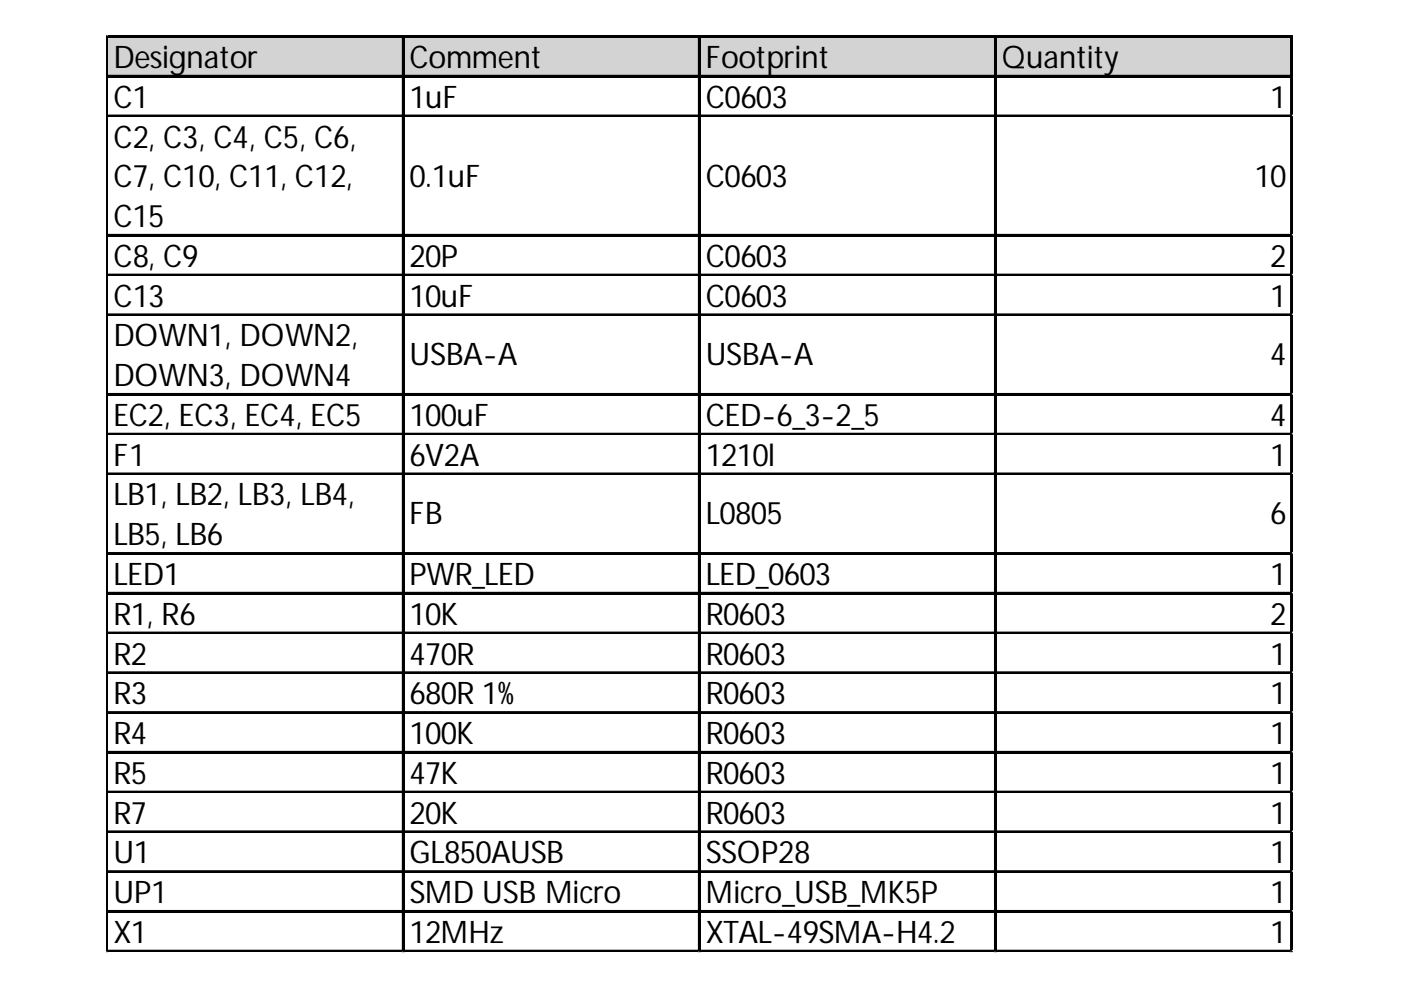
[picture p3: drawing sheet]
<svg xmlns="http://www.w3.org/2000/svg" width="297mm" height="210mm" viewBox="0 0 297 210" stroke-linecap="round" stroke-linejoin="round" font-family="sans-serif">
<defs><g id="words">
<g font-size="6.6">
<text x="24.1" y="14.4">Designator</text>
<text x="86.8" y="14.4">Comment</text>
<text x="149.6" y="14.4">Footprint</text>
<text x="212.4" y="14.4">Quantity</text>
<text x="24.1" y="22.8">C1</text>
<text x="86.8" y="22.8">1uF</text>
<text x="149.6" y="22.8">C0603</text>
<text x="269.3" y="22.8">1</text>
<text x="24.1" y="31.3">C2, C3, C4, C5, C6,</text>
<text x="24.1" y="39.7">C7, C10, C11, C12,</text>
<text x="86.8" y="39.7">0.1uF</text>
<text x="149.6" y="39.7">C0603</text>
<text x="266" y="39.7">10</text>
<text x="24.1" y="48.1">C15</text>
<text x="24.1" y="56.6">C8, C9</text>
<text x="86.8" y="56.6">20P</text>
<text x="149.6" y="56.6">C0603</text>
<text x="269.3" y="56.6">2</text>
<text x="24.1" y="65">C13</text>
<text x="86.8" y="65">10uF</text>
<text x="149.6" y="65">C0603</text>
<text x="269.3" y="65">1</text>
<text x="24.1" y="73.4">DOWN1, DOWN2,</text>
<text x="86.8" y="77.5">USBA-A</text>
<text x="149.6" y="77.5">USBA-A</text>
<text x="269.3" y="77.5">4</text>
<text x="24.1" y="81.9">DOWN3, DOWN4</text>
<text x="24.1" y="90.3">EC2, EC3, EC4, EC5</text>
<text x="86.8" y="90.3">100uF</text>
<text x="149.6" y="90.3">CED-6_3-2_5</text>
<text x="269.3" y="90.3">4</text>
<text x="24.1" y="98.7">F1</text>
<text x="86.8" y="98.7">6V2A</text>
<text x="149.6" y="98.7">1210l</text>
<text x="269.3" y="98.7">1</text>
<text x="24.1" y="107.2">LB1, LB2, LB3, LB4,</text>
<text x="86.8" y="111.2">FB</text>
<text x="149.6" y="111.2">L0805</text>
<text x="269.3" y="111.2">6</text>
<text x="24.1" y="115.6">LB5, LB6</text>
<text x="24.1" y="124">LED1</text>
<text x="86.8" y="124">PWR_LED</text>
<text x="149.6" y="124">LED_0603</text>
<text x="269.3" y="124">1</text>
<text x="24.1" y="132.5">R1, R6</text>
<text x="86.8" y="132.5">10K</text>
<text x="149.6" y="132.5">R0603</text>
<text x="269.3" y="132.5">2</text>
<text x="24.1" y="140.9">R2</text>
<text x="86.8" y="140.9">470R</text>
<text x="149.6" y="140.9">R0603</text>
<text x="269.3" y="140.9">1</text>
<text x="24.1" y="149.3">R3</text>
<text x="86.8" y="149.3">680R 1%</text>
<text x="149.6" y="149.3">R0603</text>
<text x="269.3" y="149.3">1</text>
<text x="24.1" y="157.8">R4</text>
<text x="86.8" y="157.8">100K</text>
<text x="149.6" y="157.8">R0603</text>
<text x="269.3" y="157.8">1</text>
<text x="24.1" y="166.2">R5</text>
<text x="86.8" y="166.2">47K</text>
<text x="149.6" y="166.2">R0603</text>
<text x="269.3" y="166.2">1</text>
<text x="24.1" y="174.6">R7</text>
<text x="86.8" y="174.6">20K</text>
<text x="149.6" y="174.6">R0603</text>
<text x="269.3" y="174.6">1</text>
<text x="24.1" y="183.1">U1</text>
<text x="86.8" y="183.1">GL850AUSB</text>
<text x="149.6" y="183.1">SSOP28</text>
<text x="269.3" y="183.1">1</text>
<text x="24.1" y="191.5">UP1</text>
<text x="86.8" y="191.5">SMD USB Micro</text>
<text x="149.6" y="191.5">Micro_USB_MK5P</text>
<text x="269.3" y="191.5">1</text>
<text x="24.1" y="199.9">X1</text>
<text x="86.8" y="199.9">12MHz</text>
<text x="149.6" y="199.9">XTAL-49SMA-H4.2</text>
<text x="269.3" y="199.9">1</text>
</g>
</g></defs>
<path d="M22.9 7.9h251.2v8.5h-251.2z" fill="#d3d3d3"/>
<g fill="none" stroke="#000" stroke-width=".37">
<path d="M22.6 7.6v194.3M22.8 7.6v194.3M23 7.6h251.1M23 7.8h251.1M23 16h251.1M23 16.2h251.1M85.4 8v193.9M85.6 8v193.9M148.2 8v193.9M148.3 8v193.9M210.9 8v193.9M211.1 8v193.9"/>
<path d="M273.7 8v193.9M273.9 8v193.9M23 24.5h251.1M23 24.7h251.1M23 49.8h251.1M23 49.9h251.1M23 58.2h251.1M23 58.4h251.1M23 66.6h251.1M23 66.8h251.1M23 83.5h251.1M23 83.7h251.1"/>
<path d="M23 91.9h251.1M23 92.1h251.1M23 100.4h251.1M23 100.5h251.1M23 117.2h251.1M23 117.4h251.1M23 125.7h251.1M23 125.8h251.1M23 134.1h251.1M23 134.3h251.1M23 142.5h251.1M23 142.7h251.1"/>
<path d="M23 151h251.1M23 151.1h251.1M23 159.4h251.1M23 159.6h251.1M23 167.8h251.1M23 168h251.1M23 176.3h251.1M23 176.4h251.1M23 184.7h251.1M23 184.9h251.1M23 193.1h251.1M23 193.3h251.1"/>
<path d="M23 201.5h251.1M23 201.7h251.1"/>
</g>
<path d="M22.6 201.9v.1" fill="none" stroke="#d4d4d4" stroke-width=".37"/>
<path d="M22.6 201.9l.4 .1z" fill="#d4d4d4"/>
<path d="M85.4 201.9v.1" fill="none" stroke="#d4d4d4" stroke-width=".37"/>
<path d="M85.4 201.9l.3 .1z" fill="#d4d4d4"/>
<path d="M148.2 201.9v.1" fill="none" stroke="#d4d4d4" stroke-width=".37"/>
<path d="M148.2 201.9l.3 .1z" fill="#d4d4d4"/>
<path d="M210.9 201.9v.1" fill="none" stroke="#d4d4d4" stroke-width=".37"/>
<path d="M210.9 201.9l.4 .1z" fill="#d4d4d4"/>
<path d="M273.7 201.9v.1" fill="none" stroke="#d4d4d4" stroke-width=".37"/>
<path d="M273.7 201.9l.4 .1z" fill="#d4d4d4"/>
<path d="M274.1 24.5h.1" fill="none" stroke="#d4d4d4" stroke-width=".37"/>
<path d="M274.1 24.5v.3z" fill="#d4d4d4"/>
<path d="M274.1 49.8h.1" fill="none" stroke="#d4d4d4" stroke-width=".37"/>
<path d="M274.1 49.8v.3z" fill="#d4d4d4"/>
<path d="M274.1 58.2h.1" fill="none" stroke="#d4d4d4" stroke-width=".37"/>
<path d="M274.1 58.2v.4z" fill="#d4d4d4"/>
<path d="M274.1 66.6h.1" fill="none" stroke="#d4d4d4" stroke-width=".37"/>
<path d="M274.1 66.6v.4z" fill="#d4d4d4"/>
<path d="M274.1 83.5h.1" fill="none" stroke="#d4d4d4" stroke-width=".37"/>
<path d="M274.1 83.5v.4z" fill="#d4d4d4"/>
<path d="M274.1 91.9h.1" fill="none" stroke="#d4d4d4" stroke-width=".37"/>
<path d="M274.1 91.9v.4z" fill="#d4d4d4"/>
<path d="M274.1 100.4h.1" fill="none" stroke="#d4d4d4" stroke-width=".37"/>
<path d="M274.1 100.4v.3z" fill="#d4d4d4"/>
<path d="M274.1 117.2h.1" fill="none" stroke="#d4d4d4" stroke-width=".37"/>
<path d="M274.1 117.2v.4z" fill="#d4d4d4"/>
<path d="M274.1 125.7h.1" fill="none" stroke="#d4d4d4" stroke-width=".37"/>
<path d="M274.1 125.7v.3z" fill="#d4d4d4"/>
<path d="M274.1 134.1h.1" fill="none" stroke="#d4d4d4" stroke-width=".37"/>
<path d="M274.1 134.1v.4z" fill="#d4d4d4"/>
<path d="M274.1 142.5h.1" fill="none" stroke="#d4d4d4" stroke-width=".37"/>
<path d="M274.1 142.5v.4z" fill="#d4d4d4"/>
<path d="M274.1 151h.1" fill="none" stroke="#d4d4d4" stroke-width=".37"/>
<path d="M274.1 151v.3z" fill="#d4d4d4"/>
<path d="M274.1 159.4h.1" fill="none" stroke="#d4d4d4" stroke-width=".37"/>
<path d="M274.1 159.4v.4z" fill="#d4d4d4"/>
<path d="M274.1 167.8h.1" fill="none" stroke="#d4d4d4" stroke-width=".37"/>
<path d="M274.1 167.8v.4z" fill="#d4d4d4"/>
<path d="M274.1 176.3h.1" fill="none" stroke="#d4d4d4" stroke-width=".37"/>
<path d="M274.1 176.3v.3z" fill="#d4d4d4"/>
<path d="M274.1 184.7h.1" fill="none" stroke="#d4d4d4" stroke-width=".37"/>
<path d="M274.1 184.7v.4z" fill="#d4d4d4"/>
<path d="M274.1 193.1h.1" fill="none" stroke="#d4d4d4" stroke-width=".37"/>
<path d="M274.1 193.1v.4z" fill="#d4d4d4"/>
<path d="M274.1 201.5h.1" fill="none" stroke="#d4d4d4" stroke-width=".37"/>
<path d="M274.1 201.5v.4z" fill="#d4d4d4"/>
<use href="#words"/>
</svg>
